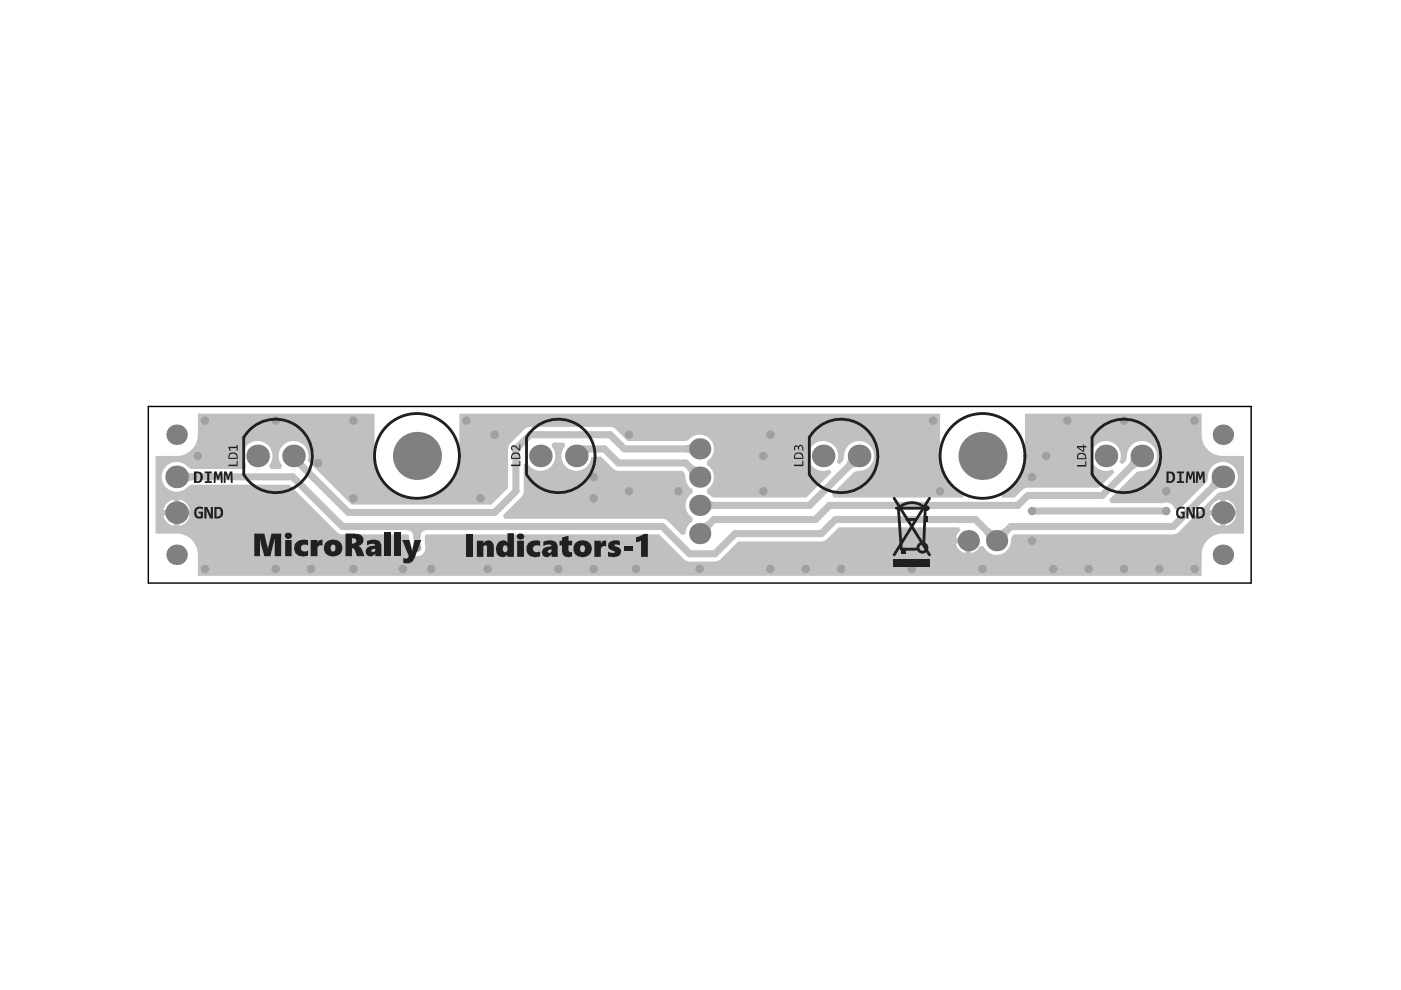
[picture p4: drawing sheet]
<svg xmlns="http://www.w3.org/2000/svg" width="297mm" height="210mm" viewBox="0 0 297 210" stroke-linecap="round" stroke-linejoin="round" font-family="sans-serif">
<g fill="#c0c0c0">
<path d="M145.7 99.6l1.1-1.1 .6 .4 1.1 .2-2.2 2.2-.2-1.1z"/>
<path d="M38.9 99.4l1 .7 .8 .3v1.4l-.8 .3-1 .7z"/>
<path d="M122.6 94.4h.7l2.1 1.5a.97 .97 0 0 0-1 1z"/>
<path d="M145.3 94.4l.8-.2 .9-.6v3.1l-.9-.6-.8-.2z"/>
<path d="M208.7 113l1-1 .7 .4 1 .1-2.2 2.3-.2-1.1z"/>
<path d="M257 101l2.4 2.3-1.2 .2-.7 .4-1.1-1 .4-.8z"/>
<path d="M86.2 112.4l2.2-1.5 2.3 1.5a1.32 1.32 0 0 0-1.5 1.5h-1.5a1.32 1.32 0 0 0-1.5-1.5z"/>
<path d="M148.2 111l1.1-.1 .7-.4 1 1-.4 .7-.1 1.1z"/>
<path d="M179.9 96.5l2.4 2.4-1.2 .2-.7 .4-1.1-1.1 .4-.7z"/>
<path d="M239.9 96.5l2.3 2.4-1.1 .2-.8 .4-1-1.1 .4-.7z"/>
<path d="M149.7 105.6l.9 .6 .8 .2v1.5l-.8 .2-.9 .6z"/>
<path d="M211.2 112.5l1-.1 .7-.4 1.1 1-.4 .7-.2 1.1z"/>
<path d="M111.1 98.3l.7-.1a3.2 3.2 0 0 0 4.6 1.1 3.2 3.2 0 0 0 .5-4.7l.4-.8h2.2l.3 .8a3.2 3.2 0 0 0 1.2 5 3.2 3.2 0 0 0 4.4-2.8h2l2.5 2.5 .8 .5h14l.5 .7a5.7 5.7 0 0 0 1 2.8l.6 .4v.9a3 3 0 0 0 0 5.1v.9a3.1 3.1 0 0 0-1.5 2.6l-.7 .3-3-3-.3-.3-.9-.2h-33.4l-.3-.8 3.9-3.9 .4-.7z"/>
<path d="M33 96.7h4.9l.9-.2a4.5 4.5 0 0 0 3.1-3.9v-4.9h37.5v9.6a9 9 0 0 0 9.3 8.4 9 9 0 0 0 8.7-9v-9h101.9v9.6a9 9 0 0 0 5 7.4l-.1 .8h-27.5l-.3-.8 4.6-4.5 .4-.2a6 6 0 0 0 3-1.1 3.2 3.2 0 0 0-1.1-5.2 3.2 3.2 0 0 0-4.3 3l-.3 1-.7 .7-.6-.4 .2-.5a3.2 3.2 0 0 0-2.9-4 3.2 3.2 0 0 0-3.3 3.8 3.2 3.2 0 0 0 4.5 2.2l.4 .6-5.3 5.4h-19.6l-1.1-.7a.92 .92 0 0 1-.4-1.1 3 3 0 0 0 0-5.1v-.8l.6-.5a3.1 3.1 0 0 0-.2-4.4 3.1 3.1 0 0 0-4.4 .4l-.6 .2h-12.2l-2.6-2.5-.3-.3-.8-.2-17.4 .1-.8 .4-3.3 3.3-.2 .9v8.3l-3.5 3.5h-29.7l-9.3-9.3 .1-.2a3.2 3.2 0 0 0-3.7-3.9 3.2 3.2 0 0 0-1.8 5.1l-.3 .7h-2.1l-.4-.7 .4-.4a3.2 3.2 0 0 0-3-4.8 3.2 3.2 0 0 0-2.2 5.2l-.3 .7h-11.1l-1.1-.5a3.2 3.2 0 0 0-4.5-.1 3.2 3.2 0 0 0 0 4.6 3.2 3.2 0 0 0 4.5-.1l1.1-.5h20.6l10.4 10.3 .8 .2h13.7l.4 .3v1.9a1.8 1.8 0 0 0 1.7 2.4 1.8 1.8 0 0 0 1.7-2.4v-1.9l.2-.2 .4-.1h49l5.7 5.5 .8 .3h5.4l.8-.3 .4-.2 3.7-3.8 18.1-.1 .7-.4 2.5-2.5h25.5l.3 .8a2.45 2.45 0 0 0-.9 1.4h2.6v.6h.6v2.7a2.57 2.57 0 0 0 1.8-1.5h.9l.1 .3a3.1 3.1 0 0 0 3.6 1.4 3.1 3.1 0 0 0 2.1-3.2l.2-.5 .4-.5 34.2-.1 .7-.4 8.2-8.2 .4-.2a6 6 0 0 0 3-1.1 3.2 3.2 0 0 0-1-5.1 3.2 3.2 0 0 0-4.4 2.9l-.3 1.2-6 5.9-.8-.3a1.79 1.79 0 0 0-2.4-1.2h-11.1l-.3-.8 5.7-5.7 1.2-.4a3.2 3.2 0 0 0 3.2-3.1 3.2 3.2 0 0 0-3.2-3.2 3.2 3.2 0 0 0-3.2 3.2l-.2 1-.7 .7-.7-.4 .2-.5a3.2 3.2 0 0 0-2.9-4 3.2 3.2 0 0 0-3.2 3.8 3.2 3.2 0 0 0 4.4 2.2l.5 .6-3.3 3.3h-15.1l-.8 .2-2 1.9h-2.6l-.2-.8 1-.5a8.9 8.9 0 0 0 4-7.5v-9h37.5v4.9l.1 .9a4.5 4.5 0 0 0 3.9 3.2h4.9v16.4h-4.9l-.8 .2a4.5 4.5 0 0 0-3.2 3.9v4.9h-212.9v-4.9l-.1-.9a4.5 4.5 0 0 0-3.9-3.2h-4.9zM38 105.9v2.2h2.2a2.78 2.78 0 0 0-2.2-2.2zM35.4 106.7l-.4 .6-.4 .8h2.2v-2.2l-.8 .3zM259.9 105.9v2.2h2.2a2.78 2.78 0 0 0-2.2-2.2zM257.2 106.7l-.4 .6-.3 .8h2.2v-2.2l-.9 .3zM38 109.3v2.2a2.78 2.78 0 0 0 2.2-2.2zM259.9 109.3v2.2a2.78 2.78 0 0 0 2.2-2.2zM256.5 109.3a2.78 2.78 0 0 0 2.2 2.2v-2.2zM34.6 109.3a2.78 2.78 0 0 0 2.2 2.2v-2.2zM202.7 115.2a2.65 2.65 0 0 0 2 2.1v-2.1z"/>
</g>
<path d="M122.2 96.7v-1.5h5.9l3 3h14.3l3 3M148.4 95.2h-16l-3-3h-17l-3 3v9l-4.5 4.4h-31.1l-10.1-10.1M182.1 96.7l-10.5 10.5h-23.2M242.1 96.7l-8.4 8.4h-15.8l-2.1 2.1h-39.9l-3 2.9h-21.5l-3 3M37.4 101.1h24.7l10.5 10.5h67.8l5.8 5.8h5.4l4.3-4.3h18.2l3-3h29.7l4.5 4.5 3-3h34.4l10.6-10.5M88.4 111.6v4.5M218.8 108.3h28.5" fill="none" stroke="#c0c0c0" stroke-width="1.5"/>
<g fill="#a0a0a0">
<circle cx="238.3" cy="89.2" r=".9"/>
<circle cx="226.3" cy="89.2" r=".9"/>
<circle cx="247.3" cy="104.2" r=".9"/>
<circle cx="218.8" cy="101.2" r=".9"/>
<circle cx="218.8" cy="114.6" r=".9"/>
<circle cx="199.3" cy="104.2" r=".9"/>
<circle cx="65.9" cy="120.6" r=".9"/>
<circle cx="125.9" cy="120.6" r=".9"/>
<circle cx="170.8" cy="120.6" r=".9"/>
<circle cx="230.8" cy="120.6" r=".9"/>
<circle cx="245.8" cy="120.6" r=".9"/>
<circle cx="221.8" cy="96.7" r=".9"/>
<circle cx="161.8" cy="96.7" r=".9"/>
<circle cx="41.9" cy="96.7" r=".9"/>
<circle cx="104.9" cy="92.2" r=".9"/>
<circle cx="101.9" cy="105.7" r=".9"/>
<circle cx="67.4" cy="98.2" r=".9"/>
<circle cx="74.9" cy="105.7" r=".9"/>
<circle cx="253.3" cy="89.2" r=".9"/>
<circle cx="197.8" cy="89.2" r=".9"/>
<circle cx="161.8" cy="104.2" r=".9"/>
<circle cx="125.9" cy="101.2" r=".9"/>
<circle cx="125.9" cy="105.7" r=".9"/>
<circle cx="143.9" cy="104.2" r=".9"/>
<circle cx="133.4" cy="104.2" r=".9"/>
<circle cx="133.4" cy="92.2" r=".9"/>
<circle cx="163.3" cy="92.2" r=".9"/>
<circle cx="98.9" cy="89.2" r=".9"/>
<circle cx="74.9" cy="89.2" r=".9"/>
<circle cx="58.4" cy="89.2" r=".9"/>
<circle cx="43.4" cy="89.2" r=".9"/>
<circle cx="43.4" cy="120.6" r=".9"/>
<circle cx="58.4" cy="120.6" r=".9"/>
<circle cx="74.9" cy="120.6" r=".9"/>
<circle cx="85.4" cy="120.6" r=".9"/>
<circle cx="91.4" cy="120.6" r=".9"/>
<circle cx="103.4" cy="120.6" r=".9"/>
<circle cx="118.4" cy="120.6" r=".9"/>
<circle cx="134.9" cy="120.6" r=".9"/>
<circle cx="253.3" cy="120.6" r=".9"/>
<circle cx="238.3" cy="120.6" r=".9"/>
<circle cx="223.3" cy="120.6" r=".9"/>
<circle cx="208.3" cy="120.6" r=".9"/>
<circle cx="193.3" cy="120.6" r=".9"/>
<circle cx="163.3" cy="120.6" r=".9"/>
<circle cx="178.3" cy="120.6" r=".9"/>
<circle cx="148.4" cy="120.6" r=".9"/>
<circle cx="88.4" cy="116.1" r=".9"/>
<circle cx="247.3" cy="108.3" r=".9"/>
<circle cx="218.8" cy="108.3" r=".9"/>
<circle cx="37.4" cy="101.1" r="2.25"/>
<circle cx="62.2" cy="96.7" r="2.25"/>
<circle cx="148.4" cy="95.2" r="2.1"/>
<circle cx="148.4" cy="101.2" r="2.1"/>
<circle cx="148.4" cy="107.2" r="2.1"/>
<circle cx="37.4" cy="108.7" r="2.25"/>
<circle cx="148.4" cy="113.1" r="2.1"/>
<circle cx="54.6" cy="96.7" r="2.25"/>
<circle cx="114.6" cy="96.7" r="2.25"/>
<circle cx="122.2" cy="96.7" r="2.25"/>
<circle cx="182.1" cy="96.7" r="2.25"/>
<circle cx="174.5" cy="96.7" r="2.25"/>
<circle cx="205.3" cy="114.6" r="2.1"/>
<circle cx="211.3" cy="114.6" r="2.1"/>
<circle cx="234.5" cy="96.7" r="2.25"/>
<circle cx="242.1" cy="96.7" r="2.25"/>
<circle cx="259.3" cy="101.1" r="2.25"/>
<circle cx="259.3" cy="108.7" r="2.25"/>
</g>
<g fill="#808080">
<circle cx="37.4" cy="117.6" r="2.17"/>
<circle cx="37.4" cy="92.2" r="2.17"/>
<circle cx="37.4" cy="101.1" r="2.4"/>
<circle cx="62.2" cy="96.7" r="2.4"/>
<circle cx="148.4" cy="95.2" r="2.25"/>
<circle cx="148.4" cy="101.2" r="2.25"/>
<circle cx="148.4" cy="107.2" r="2.25"/>
<circle cx="37.4" cy="108.7" r="2.4"/>
<circle cx="148.4" cy="113.1" r="2.25"/>
<circle cx="259.3" cy="117.6" r="2.17"/>
<circle cx="259.3" cy="92.2" r="2.17"/>
<circle cx="54.6" cy="96.7" r="2.4"/>
<circle cx="114.6" cy="96.7" r="2.4"/>
<circle cx="122.2" cy="96.7" r="2.4"/>
<circle cx="182.1" cy="96.7" r="2.4"/>
<circle cx="174.5" cy="96.7" r="2.4"/>
<circle cx="205.3" cy="114.6" r="2.25"/>
<circle cx="211.3" cy="114.6" r="2.25"/>
<circle cx="208.3" cy="96.7" r="5.1"/>
<circle cx="234.5" cy="96.7" r="2.4"/>
<circle cx="242.1" cy="96.7" r="2.4"/>
<circle cx="259.3" cy="101.1" r="2.4"/>
<circle cx="259.3" cy="108.7" r="2.4"/>
<circle cx="88.4" cy="96.7" r="5.1"/>
</g>
<path d="M51.7 92.8v7.8M111.6 92.8v7.8M171.6 92.8v7.8M231.5 92.8v7.8M189.6 105.7l7.5 11.9M190 107.7h6.2l-.3 7.2M190.5 107.7l.6 8.7h3.3M192.3 110.1h1.8M197.1 105.7l-7.5 11.9" fill="none" stroke="#202020" stroke-width=".6"/>
<g fill="#202020">
<path d="M191.1 116.4h.9v.9h-.9z" fill-rule="evenodd"/>
<path d="M196.2 109.5h.6v1.2h-.6z" fill-rule="evenodd"/>
<path d="M189.4 118.5h7.8v1.5h-7.8z" fill-rule="evenodd"/>
</g>
<g fill="#202020">
<path d="M48.4 98.5h1.8v-.8h.2v1.1h-2z"/>
<path d="M48.4 94.7h1.8v-.4h.2v1.3h-.2v-.6h-1.5l.3 .5-.3 .1z"/>
<path d="M108.3 98.5h1.8v-.8h.2v1.1h-2z"/>
<path d="M108.4 94.6a.8 .8 0 0 1 1.3 .3l.4 .3v-.9h.2v1.3h-.2l-.6-.6a.45 .45 0 0 0-.6-.3 .45 .45 0 0 0-.2 .6l.1 .1-.2 .2-.3-.4z"/>
<path d="M168.3 98.5h1.8v-.8h.2v1.1h-2z"/>
<path d="M168.4 94.6a.51 .51 0 0 1 .9 .1 .55 .55 0 0 1 .6-.4 .55 .55 0 0 1 .4 .6v.7h-.2a.65 .65 0 0 0-.5-1l-.2 .2v.5h-.2v-.2a.36 .36 0 0 0-.5-.4 .36 .36 0 0 0-.1 .6l.1 .2h-.4z"/>
<path d="M228.3 98.6h1.8v-.8h.2v1.1h-2z"/>
<path d="M249.5 100h1.5v.3h-.5v1.7h.5v.4h-1.5v-.4h.5v-1.7h-.5z"/>
<path d="M251.6 100h.5l.3 1 .3-1h.5l.2 2.4h-.5v-1.9l-.4 1.2h-.2l-.4-1.2-.1 1.9h-.4z"/>
<path d="M253.6 100h.6l.3 1 .3-1h.6l.1 2.4h-.4l-.1-1.9-.4 1.2h-.3l-.3-1.2-.1 1.9h-.3z"/>
<path d="M249.5 107.9l.2-.2a1.48 1.48 0 0 1 1.5-.2l-.1 .5a.86 .86 0 0 0-1.3 .4 .86 .86 0 0 0 .9 1.2v-.7h-.3v-.4h.8v1.3l-.5 .1a1.21 1.21 0 0 1-1.2-.5 1.21 1.21 0 0 1 0-1.4z"/>
<path d="M251.6 107.5h.5l.8 1.7v-1.7h.4v2.4h-.6l-.7-1.8v1.8h-.4z"/>
<path d="M53.9 113.1h2.1l.8 3.3 .8-3.3h2v4.8h-1.4v-3.6l-.9 3.6h-1.3l-.9-3.6v3.6h-1.2z"/>
<path d="M62.6 115.3a2.65 2.65 0 0 1 2.7-.7v1a.93 .93 0 0 0-.9-.1 .93 .93 0 0 0-.6 .8 .89 .89 0 0 0 1.4 .5h.1v1l-1.1 .2a1.82 1.82 0 0 1-1.8-2.4z"/>
<path d="M65.9 114.5h1.4v.6a.82 .82 0 0 1 1.1-.6v1.2a.72 .72 0 0 0-1.1 .7v1.5h-1.4z"/>
<path d="M81.5 112.9h1.4v5h-1.4z"/>
<path d="M83.6 112.9h1.4v5h-1.4z"/>
<path d="M85.3 114.5h1.5l.5 2.3 .6-2.3h1.4l-1.4 3.9a1.6 1.6 0 0 1-1.6 1h-.8v-1.1a.73 .73 0 0 0 1.1-.2v-.3z"/>
<path d="M41.3 107.9a1.54 1.54 0 0 1 1.7-.4l-.1 .5a.86 .86 0 0 0-1.2 .4 .86 .86 0 0 0 .8 1.2l.1-.7h-.5v-.4h.9v1.3l-.4 .1a1.22 1.22 0 0 1-1.3-.5 1.22 1.22 0 0 1 0-1.3z"/>
<path d="M43.3 107.5h.6l.8 1.7v-1.7h.5v2.4h-.7l-.7-1.8v1.8h-.5z"/>
<path d="M43.4 100h1.5v.3h-.5v1.7h.5v.4h-1.5v-.4h.5v-1.7h-.5z"/>
<path d="M45.4 100h.5l.3 1 .4-1h.5l.1 2.4h-.4v-1.9l-.4 1.2h-.3l-.3-1.2-.1 1.9h-.4z"/>
<path d="M47.5 100h.5l.3 1 .4-1h.6v2.4h-.3l-.1-1.9-.4 1.2h-.3l-.4-1.2v1.9h-.4z"/>
<path d="M98.8 113.3h1.5v4.8h-1.5z"/>
<path d="M101.1 114.6h1.4v.6a1.18 1.18 0 0 1 1.4-.6 1.18 1.18 0 0 1 .8 1.3v2.2h-1.5v-1.9a.4 .4 0 0 0-.3-.6 .4 .4 0 0 0-.4 .5v2h-1.4z"/>
<path d="M111.9 115.3a2.46 2.46 0 0 1 2.6-.6l-.1 1.1a.81 .81 0 0 0-1.2 .1 .81 .81 0 0 0 .3 1.2l1-.2v1l-.1 .1a2.09 2.09 0 0 1-2.7-1l-.1-1.1z"/>
<path d="M119.2 114l1.3-.4v1h.8v1h-.8v1.1l.2 .3h.6v1h-.2a1.4 1.4 0 0 1-1.9-.7v-1.7h-.6v-1h.6z"/>
<path d="M126 114.6h1.4v.7a.86 .86 0 0 1 1.1-.7v1.3a.73 .73 0 0 0-.8-.1 .73 .73 0 0 0-.3 .7v1.6h-1.4z"/>
<path d="M129.1 115.1l.1-.1a2.03 2.03 0 0 1 2.2-.3v.9l-.5-.1a.32 .32 0 0 0-.4-.1 .32 .32 0 0 0-.1 .4l.1 .1a1.12 1.12 0 0 1 1.1 1.2 1.12 1.12 0 0 1-1.3 1l-1.4-.1v-1l1 .2a.28 .28 0 0 0 .5-.1 .28 .28 0 0 0-.4-.3 1.1 1.1 0 0 1-.9-1.7z"/>
<path d="M132.3 115.8h1.9v.9h-1.9z"/>
<path d="M134.8 113.9l1-.2 .7-.5h.9v4.9h-1.5v-3.5l-1.1 .4z"/>
<path d="M48.8 96.3l-.1 .8h1.5a.72 .72 0 0 0-.9-.9zM48.5 96.3h.1a1.02 1.02 0 0 1 1.1-.3 1.02 1.02 0 0 1 .7 .9v.4h-2z"/>
<path d="M108.7 96.5l-.1 .6h1.5v-.3a.84 .84 0 0 0-1.4-.3zM108.5 96.2a1.04 1.04 0 0 1 1.2-.3 1.04 1.04 0 0 1 .6 1v.4h-2z"/>
<path d="M168.7 96.4l-.1 .7h1.5v-.3a.85 .85 0 0 0-.6-.6 .85 .85 0 0 0-.8 .2zM168.6 96.1l.3-.1a.98 .98 0 0 1 1.4 .9v.4h-2v-.8z"/>
<path d="M228.7 96.5l-.1 .6h1.5v-.2a.86 .86 0 0 0-1.4-.4zM228.5 96.2l.5-.2a.93 .93 0 0 1 1.3 1v.4h-2v-.9z"/>
<path d="M228.6 94.9l1 .7v-.7zM228.3 94.6h1.3v-.3h.3v.3h.4v.3h-.4v.9h-.3l-1.3-.9z"/>
<path d="M247.8 100.3v1.7h.2a.85 .85 0 0 0 .7-.8 .85 .85 0 0 0-.7-.9zM247.3 100h.8a1.22 1.22 0 0 1 1.1 1 1.22 1.22 0 0 1-.8 1.3l-1.1 .1z"/>
<path d="M254.1 107.9v1.7h.2a.88 .88 0 0 0 .7-.8 .88 .88 0 0 0-.5-.9zM253.6 107.5h.9a1.07 1.07 0 0 1 1 1.5 1.24 1.24 0 0 1-1.3 .9h-.6z"/>
<path d="M60.5 113.1a.76 .76 0 0 1 1.1-.1 .76 .76 0 0 1 .2 1 .76 .76 0 0 1-1.1 .1 .76 .76 0 0 1-.2-1zM60.5 114.5h1.3v3.4h-1.3z"/>
<path d="M70.3 115.6a.9 .9 0 0 0 .2 1.3 .79 .79 0 0 0 .6-.5 .79 .79 0 0 0-.2-.8zM68.9 115.2a2.14 2.14 0 0 1 3.7 .6 1.92 1.92 0 0 1-.8 1.9 1.92 1.92 0 0 1-2 .1 1.78 1.78 0 0 1-.9-2.6z"/>
<path d="M74.6 114.1v1.2h.3a.57 .57 0 0 0 .6-.6 .57 .57 0 0 0-.6-.6zM73.2 113.1h2a1.74 1.74 0 0 1 1.9 1 1.4 1.4 0 0 1-1.1 1.7l.7 .5 .6 1.6h-1.6l-.4-1.1-.4-.6h-.3v1.7h-1.4z"/>
<path d="M78.7 116.6a.43 .43 0 0 0 .5 .5 .43 .43 0 0 0 .4-.6v-.2l-.6 .1zM77.8 114.7l.9-.2a1.54 1.54 0 0 1 2.2 1.5v1.9h-1.3v-.5a1.11 1.11 0 0 1-2 0 1.11 1.11 0 0 1 1.1-1.6l.9-.2a.76 .76 0 0 0-1.1-.3l-.7 .3z"/>
<path d="M45.9 107.9v1.7h.3a.9 .9 0 0 0 .6-.9 .9 .9 0 0 0-.5-.8zM45.5 107.5h.7a1.2 1.2 0 0 1 1 1.8 1.21 1.21 0 0 1-1.1 .6h-.6z"/>
<path d="M41.6 100.3v1.7h.3a.94 .94 0 0 0 .4-1.5zM41.1 100h.9a1.22 1.22 0 0 1 1 1.3 1.22 1.22 0 0 1-1.2 1.1h-.7z"/>
<path d="M105.8 114.9a1.28 1.28 0 0 1 1.8 .1v-1.9h1.4v5h-1.4v-.4a1.44 1.44 0 0 1-1.7 .2 1.44 1.44 0 0 1-.7-1.5v-.6zM106.7 115.9a.79 .79 0 0 0 .4 1.2 .83 .83 0 0 0 .1-1.5h-.3z"/>
<path d="M109.6 113.4a.79 .79 0 0 1 1-.3 .79 .79 0 0 1 .5 .9 .77 .77 0 0 1-1 .4 .77 .77 0 0 1-.5-1zM109.6 114.6h1.5v3.5h-1.5z"/>
<path d="M116.1 116.8a.43 .43 0 0 0 .5 .4 .43 .43 0 0 0 .4-.5v-.2h-.6zM115.2 114.9l.8-.3a1.54 1.54 0 0 1 2.2 1.6v1.9h-1.2v-.6a1.08 1.08 0 0 1-1.3 .6 1.08 1.08 0 0 1-.8-1 1.17 1.17 0 0 1 1.2-1.2l.9-.1a.76 .76 0 0 0-1.1-.3l-.7 .3z"/>
<path d="M123.1 115.8a1.01 1.01 0 0 0 .3 1.3h.2a.78 .78 0 0 0 .4-.8 .78 .78 0 0 0-.5-.7zM121.8 115.3a2.09 2.09 0 0 1 2.1-.7 2.09 2.09 0 0 1 1.6 1.5 2.01 2.01 0 0 1-1.6 2 2.01 2.01 0 0 1-2.2-1.1l-.1-1.1z"/>
</g>
<g fill="none" stroke="#202020" stroke-width=".6">
<path d="M51.7 92.8a7.8 7.8 0 0 1 11.7-2.1 7.8 7.8 0 0 1 0 11.9 7.8 7.8 0 0 1-11.7-2M111.6 92.8a7.8 7.8 0 0 1 11.8-2.1 7.8 7.8 0 0 1 0 11.9 7.8 7.8 0 0 1-11.8-2M171.6 92.8a7.8 7.8 0 0 1 11.7-2.1 7.8 7.8 0 0 1 0 11.9 7.8 7.8 0 0 1-11.7-2M231.5 92.8a7.8 7.8 0 0 1 11.8-2.1 7.8 7.8 0 0 1 0 11.9 7.8 7.8 0 0 1-11.8-2M190.5 107.7a4 4 0 0 1 5.7 0"/>
<circle cx="88.4" cy="96.7" r="9"/>
<circle cx="208.3" cy="96.7" r="9"/>
<circle cx="195.6" cy="116.1" r=".95"/>
<circle cx="196.5" cy="107.7" r=".3"/>
</g>
<path d="M31.4 86.2h233.9v37.4h-233.9z" fill="none" stroke="#000" stroke-width=".3"/>
</svg>
